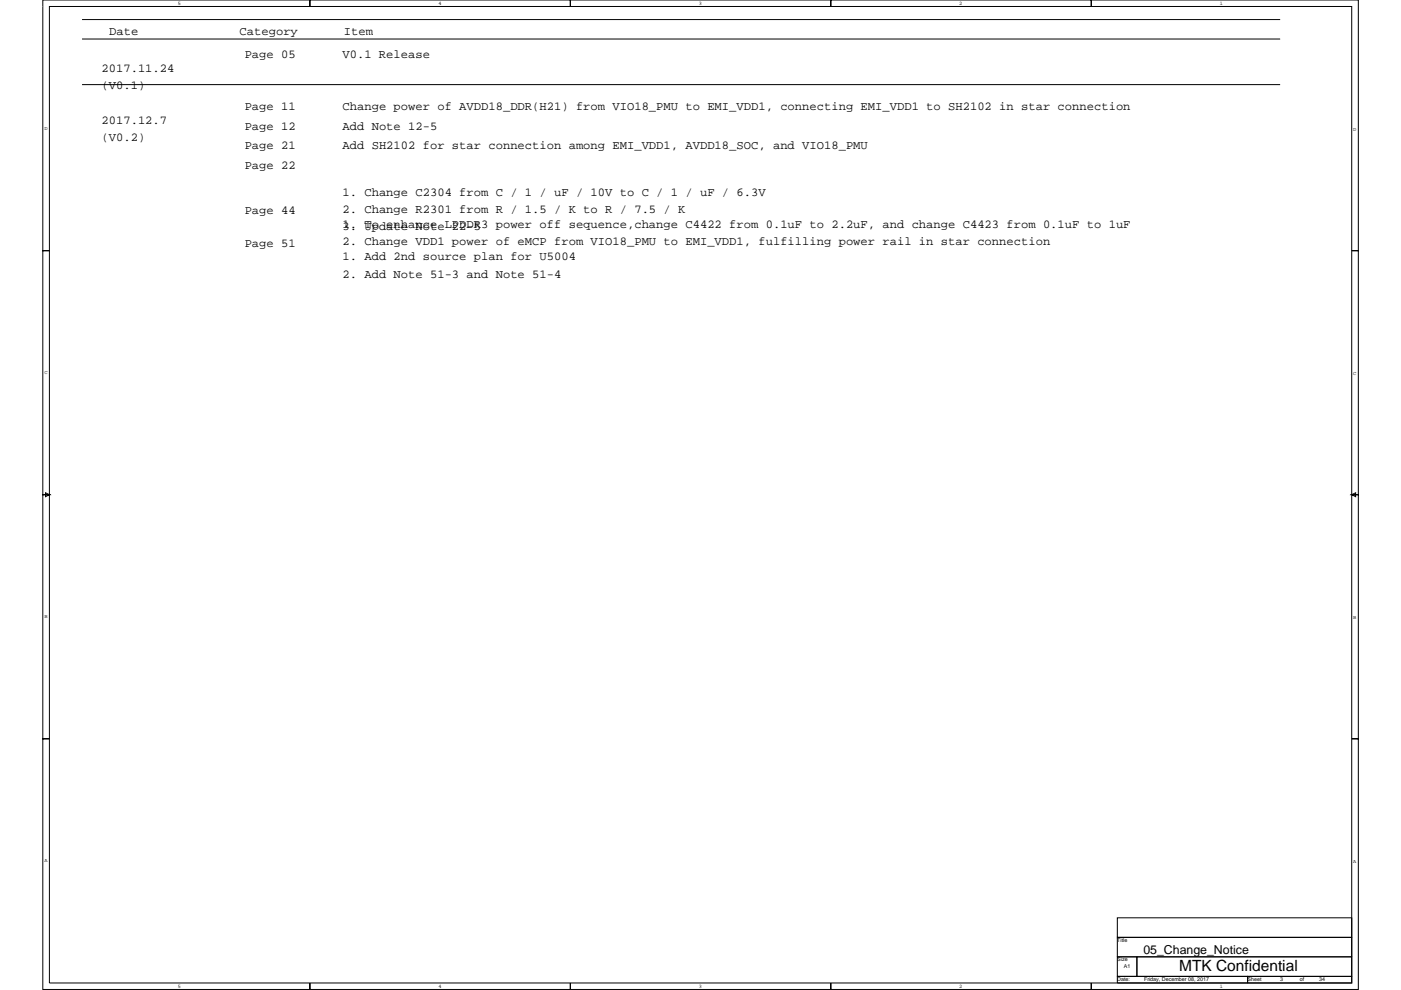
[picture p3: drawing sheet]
<svg xmlns="http://www.w3.org/2000/svg" width="297mm" height="210mm" viewBox="0 0 297 210" stroke-linecap="round" stroke-linejoin="round" font-family="sans-serif">
<defs><g id="words">
<text font-size="3.3" x="250" y="205.8">MTK Confidential</text>
<g font-size="2.6">
<text x="23.2" y="7.3">Date</text>
<text x="50.8" y="7.3">Category</text>
<text x="72.9" y="7.3">Item</text>
<text x="21.5" y="15.2">2017.11.24</text>
<text x="51.9" y="12.3">Page 05</text>
<text x="72.6" y="12.3">V0.1 Release</text>
<text x="21.5" y="18.8">(V0.1)</text>
<text x="51.9" y="23.3">Page 11</text>
<text x="72.6" y="23.3">Change power of AVDD18_DDR(H21) from VIO18_PMU to EMI_VDD1, connecting EMI_VDD1 to SH2102 in star connection</text>
<text x="21.5" y="26.2">2017.12.7</text>
<text x="21.5" y="29.8">(V0.2)</text>
<text x="51.9" y="27.5">Page 12</text>
<text x="72.6" y="27.5">Add Note 12-5</text>
<text x="51.9" y="31.6">Page 21</text>
<text x="51.9" y="35.8">Page 22</text>
<text x="72.6" y="31.6">Add SH2102 for star connection among EMI_VDD1, AVDD18_SOC, and VIO18_PMU</text>
<text x="72.6" y="41.6">1. Change C2304 from C / 1 / uF / 10V to C / 1 / uF / 6.3V</text>
<text x="51.9" y="45.4">Page 44</text>
<text x="72.6" y="45.2">2. Change R2301 from R / 1.5 / K to R / 7.5 / K</text>
<text x="51.9" y="52.3">Page 51</text>
<text x="72.6" y="48.3">1. To enhance LPDDR3 power off sequence,change C4422 from 0.1uF to 2.2uF, and change C4423 from 0.1uF to 1uF</text>
<text x="72.6" y="51.9">2. Change VDD1 power of eMCP from VIO18_PMU to EMI_VDD1, fulfilling power rail in star connection</text>
<text x="72.6" y="48.8">3. Update Note 22-5</text>
<text x="72.6" y="55.2">1. Add 2nd source plan for U5004</text>
<text x="72.6" y="58.9">2. Add Note 51-3 and Note 51-4</text>
<text x="242.4" y="202.4">05_Change_Notice</text>
</g>
<g font-size="1.1">
<text x="37.7" y="1">5</text>
<text x="93" y="1">4</text>
<text x="148.2" y="1">3</text>
<text x="203.4" y="1">2</text>
<text x="258.6" y="1">1</text>
<text x="9.4" y="27.6">D</text>
<text x="286.9" y="27.7">D</text>
<text x="9.4" y="79.3">C</text>
<text x="286.9" y="79.5">C</text>
<text x="9.4" y="131.1">B</text>
<text x="286.9" y="131.3">B</text>
<text x="9.4" y="182.9">A</text>
<text x="286.9" y="183">A</text>
<text x="236.9" y="199.8">Title</text>
<text x="236.9" y="203.9">Size</text>
<text x="37.7" y="209.5">5</text>
<text x="93" y="209.5">4</text>
<text x="148.2" y="209.5">3</text>
<text x="203.4" y="209.5">2</text>
<text x="236.9" y="208.1">Date:</text>
<text x="238.3" y="205.3">A1</text>
<text x="242.6" y="208.1">Friday, December 08, 2017</text>
<text x="258.6" y="209.5">1</text>
<text x="264.5" y="208.1">Sheet</text>
<text x="271.4" y="208.1">3</text>
<text x="275.6" y="208.1">of</text>
<text x="279.7" y="208.1">34</text>
</g>
</g></defs>
<path d="M9.1 0h56.6v1.4v-1.4h55.2v1.4v-1.4h55.2v1.4v-1.4h55.3v1.4v-1.4h56.6v53.2h-1.4h1.4v51.7h-1.4l.8-.4v.8l-.8-.4h1.4v51.8h-1.4h1.4v53.2h-56.6v-1.4v1.4h-55.3v-1.4v1.4h-55.2v-1.4v1.4h-55.2v-1.4v1.4h-56.6v-53.2h1.4h-1.4v-51.8h1.4l-.9-.4v.8l.9-.4h-1.4v-51.7h1.4h-1.4zM10.5 1.4h276.1v207.1h-276.1zM17.4 8.3h254M17.4 4.1h254M17.4 17.9h254M236.9 194.7h49.7v4.1h-49.7zM236.9 198.8h49.7v4.1h-49.7zM236.9 207.1h27.6v1.4h-27.6zM236.9 202.9h4.1v4.2h-4.1zM241 202.9h45.6v4.2h-45.6zM264.5 207.1h22.1v1.4h-22.1z" fill="none" stroke="#000" stroke-width=".21"/>
<use href="#words"/>
</svg>
